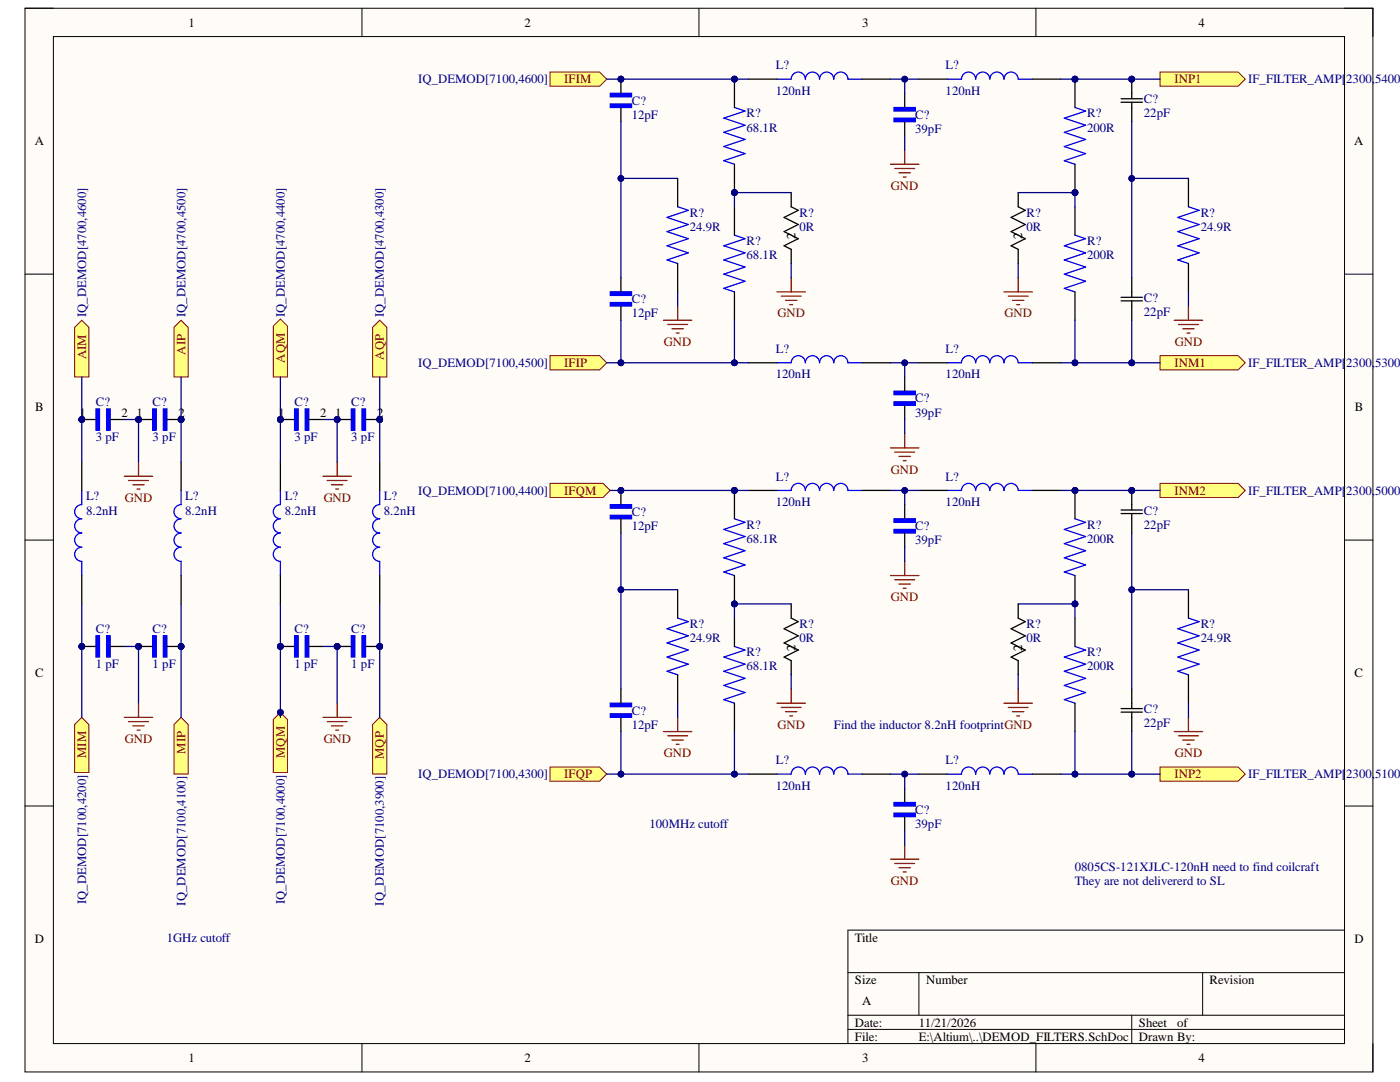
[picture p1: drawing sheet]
<svg xmlns="http://www.w3.org/2000/svg" width="279mm" height="216mm" viewBox="0 0 279 216" stroke-linecap="round" stroke-linejoin="round" font-family="sans-serif">
<defs><g id="words">
<g font-size="2.5">
<text x="37.6" y="5.3">1</text>
<text x="104.7" y="5.3">2</text>
<text x="172.1" y="5.3">3</text>
<text x="239.2" y="5.3">4</text>
<text x="6.9" y="29">A</text>
<text x="270.2" y="29">A</text>
<text x="158.8" y="47.8" transform="rotate(-90 158.8 47.8)">2</text>
<text x="204" y="47.8" transform="rotate(-90 204 47.8)">2</text>
<text x="7" y="82.1">B</text>
<text x="15.9" y="83.2">1</text>
<text x="24.3" y="83.2">2</text>
<text x="27.2" y="83.2">1</text>
<text x="35.6" y="83.2">2</text>
<text x="55.6" y="83.2">1</text>
<text x="63.9" y="83.2">2</text>
<text x="66.9" y="83.2">1</text>
<text x="75.3" y="83.2">2</text>
<text x="270.4" y="82.1">B</text>
<text x="158.8" y="129.8" transform="rotate(-90 158.8 129.8)">2</text>
<text x="204" y="129.8" transform="rotate(-90 204 129.8)">2</text>
<text x="7" y="135.1">C</text>
<text x="270.3" y="135.1">C</text>
<text x="6.9" y="188.2">D</text>
<text x="170.6" y="187.9">Title</text>
<text x="270.3" y="188.2">D</text>
<text x="170.6" y="196.3">Size</text>
<text x="184.8" y="196.3">Number</text>
<text x="241.4" y="196.3">Revision</text>
<text x="172.1" y="200.6">A</text>
<text x="170.6" y="204.9">Date:</text>
<text x="170.6" y="207.6">File:</text>
<text x="183.4" y="204.9">11/21/2026</text>
<text x="183.4" y="207.6">E:\Altium\..\DEMOD_FILTERS.SchDoc</text>
<text x="227.3" y="204.9">Sheet</text>
<text x="227.3" y="207.6">Drawn By:</text>
<text x="234.9" y="204.9">of</text>
<text x="37.6" y="212">1</text>
<text x="104.7" y="212">2</text>
<text x="172.1" y="212">3</text>
<text x="239.2" y="212">4</text>
</g>
<g font-size="2.5" fill="#000080">
<text x="83.5" y="16.7">IQ_DEMOD[7100,4600]</text>
<text x="154.8" y="13.8">L?</text>
<text x="188.7" y="13.8">L?</text>
<text x="249.1" y="16.7">IF_FILTER_AMP[2300,</text>
<text x="274.4" y="16.7">5400]</text>
<text x="126.1" y="20.9">C?</text>
<text x="126.1" y="23.8">12pF</text>
<text x="149" y="23.4">R?</text>
<text x="154.8" y="18.9">120nH</text>
<text x="182.6" y="23.8">C?</text>
<text x="188.7" y="18.9">120nH</text>
<text x="217" y="23.4">R?</text>
<text x="228.3" y="20.6">C?</text>
<text x="228.3" y="23.4">22pF</text>
<text x="149" y="26.3">68.1R</text>
<text x="182.6" y="26.5">39pF</text>
<text x="217" y="26.3">200R</text>
<text x="137.7" y="43.3">R?</text>
<text x="137.7" y="46.1">24.9R</text>
<text x="159.6" y="43.3">R?</text>
<text x="159.6" y="46.1">0R</text>
<text x="204.9" y="43.3">R?</text>
<text x="204.9" y="46.1">0R</text>
<text x="239.6" y="43.3">R?</text>
<text x="239.6" y="46.1">24.9R</text>
<text x="149" y="48.9">R?</text>
<text x="149" y="51.7">68.1R</text>
<text x="217" y="48.9">R?</text>
<text x="217" y="51.7">200R</text>
<text x="17.2" y="63.3" transform="rotate(-90 17.2 63.3)">IQ_DEMOD[4700,4600]</text>
<text x="37" y="63.3" transform="rotate(-90 37 63.3)">IQ_DEMOD[4700,4500]</text>
<text x="56.8" y="63.3" transform="rotate(-90 56.8 63.3)">IQ_DEMOD[4700,4400]</text>
<text x="76.6" y="63.3" transform="rotate(-90 76.6 63.3)">IQ_DEMOD[4700,4300]</text>
<text x="126.1" y="60.5">C?</text>
<text x="126.1" y="63.3">12pF</text>
<text x="228.3" y="60.3">C?</text>
<text x="228.3" y="63.1">22pF</text>
<text x="154.8" y="70.4">L?</text>
<text x="188.7" y="70.4">L?</text>
<text x="83.5" y="73.3">IQ_DEMOD[7100,4500]</text>
<text x="154.8" y="75.5">120nH</text>
<text x="188.7" y="75.5">120nH</text>
<text x="249.1" y="73.3">IF_FILTER_AMP[2300,</text>
<text x="274.4" y="73.3">5300]</text>
<text x="19.1" y="81.1">C?</text>
<text x="30.4" y="81.1">C?</text>
<text x="58.8" y="81.1">C?</text>
<text x="70.1" y="81.1">C?</text>
<text x="182.6" y="80.3">C?</text>
<text x="182.6" y="83.2">39pF</text>
<text x="19.1" y="88.1">3 pF</text>
<text x="30.4" y="88.1">3 pF</text>
<text x="58.8" y="88.1">3 pF</text>
<text x="70.1" y="88.1">3 pF</text>
<text x="154.8" y="95.9">L?</text>
<text x="188.7" y="95.9">L?</text>
<text x="17.2" y="99.8">L?</text>
<text x="36.9" y="99.8">L?</text>
<text x="56.8" y="99.8">L?</text>
<text x="76.6" y="99.8">L?</text>
<text x="83.5" y="98.7">IQ_DEMOD[7100,4400]</text>
<text x="154.8" y="101">120nH</text>
<text x="188.7" y="101">120nH</text>
<text x="249.1" y="98.7">IF_FILTER_AMP[2300,</text>
<text x="274.4" y="98.7">5000]</text>
<text x="17.2" y="102.7">8.2nH</text>
<text x="36.9" y="102.7">8.2nH</text>
<text x="56.8" y="102.7">8.2nH</text>
<text x="76.6" y="102.7">8.2nH</text>
<text x="126.1" y="102.9">C?</text>
<text x="126.1" y="105.8">12pF</text>
<text x="149" y="105.5">R?</text>
<text x="182.6" y="105.8">C?</text>
<text x="217" y="105.5">R?</text>
<text x="228.3" y="102.7">C?</text>
<text x="228.3" y="105.5">22pF</text>
<text x="149" y="108.3">68.1R</text>
<text x="182.6" y="108.6">39pF</text>
<text x="217" y="108.3">200R</text>
<text x="137.7" y="125.3">R?</text>
<text x="159.6" y="125.3">R?</text>
<text x="204.9" y="125.3">R?</text>
<text x="239.6" y="125.3">R?</text>
<text x="19.1" y="126.3">C?</text>
<text x="30.4" y="126.3">C?</text>
<text x="58.8" y="126.3">C?</text>
<text x="70.1" y="126.3">C?</text>
<text x="137.7" y="128.1">24.9R</text>
<text x="149" y="131">R?</text>
<text x="159.6" y="128.1">0R</text>
<text x="204.9" y="128.1">0R</text>
<text x="217" y="131">R?</text>
<text x="239.6" y="128.1">24.9R</text>
<text x="19.1" y="133.4">1 pF</text>
<text x="30.4" y="133.4">1 pF</text>
<text x="58.8" y="133.4">1 pF</text>
<text x="70.1" y="133.4">1 pF</text>
<text x="149" y="133.8">68.1R</text>
<text x="217" y="133.8">200R</text>
<text x="126.1" y="142.6">C?</text>
<text x="228.3" y="142.3">C?</text>
<text x="126.1" y="145.4">12pF</text>
<text x="166.4" y="145.4">Find the inductor 8.2nH footprintGND</text>
<text x="228.3" y="145.1">22pF</text>
<text x="83.5" y="155.3">IQ_DEMOD[7100,4300]</text>
<text x="154.8" y="152.5">L?</text>
<text x="188.7" y="152.5">L?</text>
<text x="249.1" y="155.3">IF_FILTER_AMP[2300,</text>
<text x="274.4" y="155.3">5100]</text>
<text x="154.8" y="157.6">120nH</text>
<text x="188.7" y="157.6">120nH</text>
<text x="129.6" y="165.2">100MHz cutoff</text>
<text x="182.6" y="162.4">C?</text>
<text x="182.6" y="165.2">39pF</text>
<text x="214.5" y="173.8">0805CS-121XJLC-120nH need to find coilcraft</text>
<text x="214.5" y="176.5">They are not delivererd to SL</text>
<text x="17.2" y="180.4" transform="rotate(-90 17.2 180.4)">IQ_DEMOD[7100,4200]</text>
<text x="37" y="180.7" transform="rotate(-90 37 180.7)">IQ_DEMOD[7100,4100]</text>
<text x="56.8" y="180.4" transform="rotate(-90 56.8 180.4)">IQ_DEMOD[7100,4000]</text>
<text x="76.6" y="180.7" transform="rotate(-90 76.6 180.7)">IQ_DEMOD[7100,3900]</text>
<text x="33.3" y="187.9">1GHz cutoff</text>
</g>
<g font-size="2.5" fill="#800000">
<text x="112.6" y="16.7">IFIM</text>
<text x="234.4" y="16.7">INP1</text>
<text x="177.8" y="37.9">GND</text>
<text x="155.2" y="63.3">GND</text>
<text x="200.5" y="63.3">GND</text>
<text x="17.2" y="71.7" transform="rotate(-90 17.2 71.7)">AIM</text>
<text x="37" y="70.7" transform="rotate(-90 37 70.7)">AIP</text>
<text x="76.6" y="71.8" transform="rotate(-90 76.6 71.8)">AQP</text>
<text x="132.5" y="69">GND</text>
<text x="234.5" y="69">GND</text>
<text x="56.8" y="72.3" transform="rotate(-90 56.8 72.3)">AQM</text>
<text x="112.6" y="73.3">IFIP</text>
<text x="234.4" y="73.3">INM1</text>
<text x="177.8" y="94.5">GND</text>
<text x="24.9" y="100.2">GND</text>
<text x="64.6" y="100.2">GND</text>
<text x="112.6" y="98.7">IFQM</text>
<text x="234.4" y="98.7">INM2</text>
<text x="177.8" y="119.9">GND</text>
<text x="24.9" y="148.2">GND</text>
<text x="64.6" y="148.2">GND</text>
<text x="155.2" y="145.4">GND</text>
<text x="17.2" y="151.3" transform="rotate(-90 17.2 151.3)">MIM</text>
<text x="37" y="150.4" transform="rotate(-90 37 150.4)">MIP</text>
<text x="56.8" y="151.3" transform="rotate(-90 56.8 151.3)">MQM</text>
<text x="76.6" y="151.4" transform="rotate(-90 76.6 151.4)">MQP</text>
<text x="112.6" y="155.3">IFQP</text>
<text x="132.5" y="151.1">GND</text>
<text x="234.4" y="155.3">INP2</text>
<text x="234.5" y="151.1">GND</text>
<text x="177.8" y="176.5">GND</text>
</g>
</g></defs>
<path d="M5 1.6h269v212.3h-269z" fill-rule="evenodd" fill="#fffcf8"/>
<path d="M5 1.6h269v212.3h-269z" fill="none" stroke="#000" stroke-width=".2"/>
<path d="M10.7 7.3h257.6v200.9h-257.6z" fill-rule="evenodd" fill="#fffcf8"/>
<g fill="none" stroke="#000" stroke-width=".2">
<path d="M5 1.6h5.7M10.7 7.3h257.6v200.9h-257.6zM72.2 1.6v5.7M139.5 1.6v5.7M206.7 1.6v5.7M268.3 1.6h5.7v5.7M5 54.7h5.7M268.3 54.7h5.7M5 107.8h5.7M268.3 107.8h5.7M5 160.8h5.7M268.3 160.8h5.7"/>
<path d="M169.2 194.1h99.1M183.4 194.1v8.5M240 194.1v8.5M268.3 185.6h-99.1v22.6M72.2 208.2v5.7M139.5 208.2v5.7M169.2 202.6h99.1M169.2 205.4h99.1M206.7 208.2v5.7M225.9 202.6v5.6M274 208.2v5.7"/>
</g>
<path d="M16.3 97.9v2.8a1.42 1.42 0 0 0-1.4 1.4 1.42 1.42 0 0 0 1.4 1.4 1.42 1.42 0 0 0-1.4 1.4 1.42 1.42 0 0 0 1.4 1.5 1.42 1.42 0 0 0-1.4 1.4 1.42 1.42 0 0 0 1.4 1.4 1.42 1.42 0 0 0-1.4 1.4 1.42 1.42 0 0 0 1.4 1.4v2.8M36.1 97.9v2.8a1.42 1.42 0 0 0-1.4 1.4 1.42 1.42 0 0 0 1.4 1.4 1.42 1.42 0 0 0-1.4 1.4 1.42 1.42 0 0 0 1.4 1.5 1.42 1.42 0 0 0-1.4 1.4 1.42 1.42 0 0 0 1.4 1.4 1.42 1.42 0 0 0-1.4 1.4 1.42 1.42 0 0 0 1.4 1.4v2.8" fill="none" stroke="#00f" stroke-width=".25"/>
<path d="M16.3 92.2v5.7M36.1 92.2v5.7M16.3 114.8v5.7M36.1 114.8v5.7" fill="none" stroke="#000" stroke-width=".25"/>
<circle cx="16.3" cy="83.7" r=".57" fill="#000080"/>
<circle cx="16.3" cy="83.7" r=".57" fill="none" stroke="#000080" stroke-width=".2"/>
<path d="M19.2 81.6h.7v4.2h-.7z" fill-rule="evenodd" fill="#00f"/>
<path d="M19.2 81.6h.7v4.2h-.7z" fill="none" stroke="#00f" stroke-width=".25"/>
<path d="M21.3 81.6h.7v4.2h-.7z" fill-rule="evenodd" fill="#00f"/>
<path d="M21.3 81.6h.7v4.2h-.7z" fill="none" stroke="#00f" stroke-width=".25"/>
<path d="M16.3 83.7h2.9" fill="none" stroke="#000" stroke-width=".25"/>
<circle cx="16.3" cy="83.7" r=".57" fill="#000080"/>
<circle cx="16.3" cy="83.7" r=".57" fill="none" stroke="#000080" stroke-width=".2"/>
<path d="M22 83.7h2.8" fill="none" stroke="#000" stroke-width=".25"/>
<circle cx="27.6" cy="83.7" r=".57" fill="#000080"/>
<circle cx="27.6" cy="83.7" r=".57" fill="none" stroke="#000080" stroke-width=".2"/>
<circle cx="36.1" cy="83.7" r=".57" fill="#000080"/>
<circle cx="36.1" cy="83.7" r=".57" fill="none" stroke="#000080" stroke-width=".2"/>
<path d="M30.5 81.6h.7v4.2h-.7z" fill-rule="evenodd" fill="#00f"/>
<path d="M30.5 81.6h.7v4.2h-.7z" fill="none" stroke="#00f" stroke-width=".25"/>
<path d="M32.6 81.6h.7v4.2h-.7z" fill-rule="evenodd" fill="#00f"/>
<path d="M32.6 81.6h.7v4.2h-.7z" fill="none" stroke="#00f" stroke-width=".25"/>
<path d="M27.6 83.7h2.9" fill="none" stroke="#000" stroke-width=".25"/>
<circle cx="27.6" cy="83.7" r=".57" fill="#000080"/>
<circle cx="27.6" cy="83.7" r=".57" fill="none" stroke="#000080" stroke-width=".2"/>
<path d="M33.3 83.7h2.8" fill="none" stroke="#000" stroke-width=".25"/>
<circle cx="36.1" cy="83.7" r=".57" fill="#000080"/>
<circle cx="36.1" cy="83.7" r=".57" fill="none" stroke="#000080" stroke-width=".2"/>
<circle cx="16.3" cy="129" r=".57" fill="#000080"/>
<circle cx="16.3" cy="129" r=".57" fill="none" stroke="#000080" stroke-width=".2"/>
<path d="M19.2 126.9h.7v4.2h-.7z" fill-rule="evenodd" fill="#00f"/>
<path d="M19.2 126.9h.7v4.2h-.7z" fill="none" stroke="#00f" stroke-width=".25"/>
<path d="M21.3 126.9h.7v4.2h-.7z" fill-rule="evenodd" fill="#00f"/>
<path d="M21.3 126.9h.7v4.2h-.7z" fill="none" stroke="#00f" stroke-width=".25"/>
<path d="M16.3 129h2.9" fill="none" stroke="#000" stroke-width=".25"/>
<circle cx="16.3" cy="129" r=".57" fill="#000080"/>
<circle cx="16.3" cy="129" r=".57" fill="none" stroke="#000080" stroke-width=".2"/>
<path d="M22 129h2.8" fill="none" stroke="#000" stroke-width=".25"/>
<circle cx="27.6" cy="129" r=".57" fill="#000080"/>
<circle cx="27.6" cy="129" r=".57" fill="none" stroke="#000080" stroke-width=".2"/>
<circle cx="36.1" cy="129" r=".57" fill="#000080"/>
<circle cx="36.1" cy="129" r=".57" fill="none" stroke="#000080" stroke-width=".2"/>
<path d="M30.5 126.9h.7v4.2h-.7z" fill-rule="evenodd" fill="#00f"/>
<path d="M30.5 126.9h.7v4.2h-.7z" fill="none" stroke="#00f" stroke-width=".25"/>
<path d="M32.6 126.9h.7v4.2h-.7z" fill-rule="evenodd" fill="#00f"/>
<path d="M32.6 126.9h.7v4.2h-.7z" fill="none" stroke="#00f" stroke-width=".25"/>
<path d="M27.6 129h2.9" fill="none" stroke="#000" stroke-width=".25"/>
<circle cx="27.6" cy="129" r=".57" fill="#000080"/>
<circle cx="27.6" cy="129" r=".57" fill="none" stroke="#000080" stroke-width=".2"/>
<path d="M33.3 129h2.8" fill="none" stroke="#000" stroke-width=".25"/>
<circle cx="36.1" cy="129" r=".57" fill="#000080"/>
<circle cx="36.1" cy="129" r=".57" fill="none" stroke="#000080" stroke-width=".2"/>
<path d="M34.7 144.6l1.4-1.5 1.5 1.5v9.9h-2.9z" fill-rule="evenodd" fill="#ffff80"/>
<path d="M34.7 144.6l1.4-1.5 1.5 1.5v9.9h-2.9z" fill="none" stroke="#800000" stroke-width=".2"/>
<path d="M14.9 144.6l1.4-1.5 1.4 1.5v9.5h-2.8z" fill-rule="evenodd" fill="#ffff80"/>
<path d="M14.9 144.6l1.4-1.5 1.4 1.5v9.5h-2.8z" fill="none" stroke="#800000" stroke-width=".2"/>
<path d="M24.8 95h5.7M25.7 95.9h3.9M26.5 96.7h2.3M27.4 97.6h.5M27.6 92.2v2.8M24.8 143.1h5.7M25.7 144h3.9M26.5 144.8h2.3M27.4 145.7h.5M27.6 140.3v2.8" fill="none" stroke="#800000" stroke-width=".25"/>
<path d="M34.7 65.3l1.4-1.4 1.5 1.4v9.9h-2.9z" fill-rule="evenodd" fill="#ffff80"/>
<path d="M34.7 65.3l1.4-1.4 1.5 1.4v9.9h-2.9z" fill="none" stroke="#800000" stroke-width=".2"/>
<path d="M14.9 65.3l1.4-1.4 1.4 1.4v9.9h-2.8z" fill-rule="evenodd" fill="#ffff80"/>
<path d="M14.9 65.3l1.4-1.4 1.4 1.4v9.9h-2.8z" fill="none" stroke="#800000" stroke-width=".2"/>
<path d="M56 97.9v2.8a1.42 1.42 0 0 0-1.5 1.4 1.42 1.42 0 0 0 1.5 1.4 1.42 1.42 0 0 0-1.5 1.4 1.42 1.42 0 0 0 1.5 1.5 1.42 1.42 0 0 0-1.5 1.4 1.42 1.42 0 0 0 1.5 1.4 1.42 1.42 0 0 0-1.5 1.4 1.42 1.42 0 0 0 1.5 1.4v2.8M75.8 97.9v2.8a1.42 1.42 0 0 0-1.4 1.4 1.42 1.42 0 0 0 1.4 1.4 1.42 1.42 0 0 0-1.4 1.4 1.42 1.42 0 0 0 1.4 1.5 1.42 1.42 0 0 0-1.4 1.4 1.42 1.42 0 0 0 1.4 1.4 1.42 1.42 0 0 0-1.4 1.4 1.42 1.42 0 0 0 1.4 1.4v2.8" fill="none" stroke="#00f" stroke-width=".25"/>
<path d="M56 92.2v5.7M75.8 92.2v5.7M56 114.8v5.7M75.8 114.8v5.7" fill="none" stroke="#000" stroke-width=".25"/>
<circle cx="56" cy="83.7" r=".57" fill="#000080"/>
<circle cx="56" cy="83.7" r=".57" fill="none" stroke="#000080" stroke-width=".2"/>
<path d="M58.8 81.6h.7v4.2h-.7z" fill-rule="evenodd" fill="#00f"/>
<path d="M58.8 81.6h.7v4.2h-.7z" fill="none" stroke="#00f" stroke-width=".25"/>
<path d="M60.9 81.6h.7v4.2h-.7z" fill-rule="evenodd" fill="#00f"/>
<path d="M60.9 81.6h.7v4.2h-.7z" fill="none" stroke="#00f" stroke-width=".25"/>
<path d="M56 83.7h2.8" fill="none" stroke="#000" stroke-width=".25"/>
<circle cx="56" cy="83.7" r=".57" fill="#000080"/>
<circle cx="56" cy="83.7" r=".57" fill="none" stroke="#000080" stroke-width=".2"/>
<path d="M61.6 83.7h2.9" fill="none" stroke="#000" stroke-width=".25"/>
<circle cx="67.3" cy="83.7" r=".57" fill="#000080"/>
<circle cx="67.3" cy="83.7" r=".57" fill="none" stroke="#000080" stroke-width=".2"/>
<circle cx="75.8" cy="83.7" r=".57" fill="#000080"/>
<circle cx="75.8" cy="83.7" r=".57" fill="none" stroke="#000080" stroke-width=".2"/>
<path d="M70.1 81.6h.7v4.2h-.7z" fill-rule="evenodd" fill="#00f"/>
<path d="M70.1 81.6h.7v4.2h-.7z" fill="none" stroke="#00f" stroke-width=".25"/>
<path d="M72.2 81.6h.7v4.2h-.7z" fill-rule="evenodd" fill="#00f"/>
<path d="M72.2 81.6h.7v4.2h-.7z" fill="none" stroke="#00f" stroke-width=".25"/>
<path d="M67.3 83.7h2.8" fill="none" stroke="#000" stroke-width=".25"/>
<circle cx="67.3" cy="83.7" r=".57" fill="#000080"/>
<circle cx="67.3" cy="83.7" r=".57" fill="none" stroke="#000080" stroke-width=".2"/>
<path d="M72.9 83.7h2.9" fill="none" stroke="#000" stroke-width=".25"/>
<circle cx="75.8" cy="83.7" r=".57" fill="#000080"/>
<circle cx="75.8" cy="83.7" r=".57" fill="none" stroke="#000080" stroke-width=".2"/>
<circle cx="56" cy="129" r=".57" fill="#000080"/>
<circle cx="56" cy="129" r=".57" fill="none" stroke="#000080" stroke-width=".2"/>
<path d="M58.8 126.9h.7v4.2h-.7z" fill-rule="evenodd" fill="#00f"/>
<path d="M58.8 126.9h.7v4.2h-.7z" fill="none" stroke="#00f" stroke-width=".25"/>
<path d="M60.9 126.9h.7v4.2h-.7z" fill-rule="evenodd" fill="#00f"/>
<path d="M60.9 126.9h.7v4.2h-.7z" fill="none" stroke="#00f" stroke-width=".25"/>
<path d="M56 129h2.8" fill="none" stroke="#000" stroke-width=".25"/>
<circle cx="56" cy="129" r=".57" fill="#000080"/>
<circle cx="56" cy="129" r=".57" fill="none" stroke="#000080" stroke-width=".2"/>
<path d="M61.6 129h2.9" fill="none" stroke="#000" stroke-width=".25"/>
<circle cx="67.3" cy="129" r=".57" fill="#000080"/>
<circle cx="67.3" cy="129" r=".57" fill="none" stroke="#000080" stroke-width=".2"/>
<circle cx="75.8" cy="129" r=".57" fill="#000080"/>
<circle cx="75.8" cy="129" r=".57" fill="none" stroke="#000080" stroke-width=".2"/>
<path d="M70.1 126.9h.7v4.2h-.7z" fill-rule="evenodd" fill="#00f"/>
<path d="M70.1 126.9h.7v4.2h-.7z" fill="none" stroke="#00f" stroke-width=".25"/>
<path d="M72.2 126.9h.7v4.2h-.7z" fill-rule="evenodd" fill="#00f"/>
<path d="M72.2 126.9h.7v4.2h-.7z" fill="none" stroke="#00f" stroke-width=".25"/>
<path d="M67.3 129h2.8" fill="none" stroke="#000" stroke-width=".25"/>
<circle cx="67.3" cy="129" r=".57" fill="#000080"/>
<circle cx="67.3" cy="129" r=".57" fill="none" stroke="#000080" stroke-width=".2"/>
<path d="M72.9 129h2.9" fill="none" stroke="#000" stroke-width=".25"/>
<circle cx="75.8" cy="129" r=".57" fill="#000080"/>
<circle cx="75.8" cy="129" r=".57" fill="none" stroke="#000080" stroke-width=".2"/>
<path d="M74.4 144.6l1.4-1.5 1.4 1.5v9.9h-2.8z" fill-rule="evenodd" fill="#ffff80"/>
<path d="M74.4 144.6l1.4-1.5 1.4 1.5v9.9h-2.8z" fill="none" stroke="#800000" stroke-width=".2"/>
<path d="M54.5 143.6l1.5-1.5 1.4 1.5v10.5h-2.9z" fill-rule="evenodd" fill="#ffff80"/>
<path d="M54.5 143.6l1.5-1.5 1.4 1.5v10.5h-2.9z" fill="none" stroke="#800000" stroke-width=".2"/>
<circle cx="56" cy="142.1" r=".57" fill="#000080"/>
<circle cx="56" cy="142.1" r=".57" fill="none" stroke="#000080" stroke-width=".2"/>
<path d="M64.5 95h5.6M65.3 95.9h4M66.2 96.7h2.2M67 97.6h.6M67.3 92.2v2.8M64.5 143.1h5.6M65.3 144h4M66.2 144.8h2.2M67 145.7h.6M67.3 140.3v2.8" fill="none" stroke="#800000" stroke-width=".25"/>
<path d="M74.4 65.3l1.4-1.4 1.4 1.4v9.9h-2.8z" fill-rule="evenodd" fill="#ffff80"/>
<path d="M74.4 65.3l1.4-1.4 1.4 1.4v9.9h-2.8z" fill="none" stroke="#800000" stroke-width=".2"/>
<path d="M54.5 65.1l1.5-1.5 1.4 1.5v10.1h-2.9z" fill-rule="evenodd" fill="#ffff80"/>
<path d="M54.5 65.1l1.5-1.5 1.4 1.5v10.1h-2.9z" fill="none" stroke="#800000" stroke-width=".2"/>
<path d="M109.8 14.4h9.9l1.4 1.4-1.4 1.4h-9.9z" fill-rule="evenodd" fill="#ffff80"/>
<path d="M109.8 14.4h9.9l1.4 1.4-1.4 1.4h-9.9z" fill="none" stroke="#800000" stroke-width=".2"/>
<path d="M109.8 71h9.9l1.4 1.4-1.4 1.4h-9.9z" fill-rule="evenodd" fill="#ffff80"/>
<path d="M109.8 71h9.9l1.4 1.4-1.4 1.4h-9.9z" fill="none" stroke="#800000" stroke-width=".2"/>
<path d="M109.8 96.4h10.5l1.5 1.5-1.5 1.4h-10.5z" fill-rule="evenodd" fill="#ffff80"/>
<path d="M109.8 96.4h10.5l1.5 1.5-1.5 1.4h-10.5z" fill="none" stroke="#800000" stroke-width=".2"/>
<path d="M109.8 153h9.9l1.4 1.5-1.4 1.4h-9.9z" fill-rule="evenodd" fill="#ffff80"/>
<path d="M109.8 153h9.9l1.4 1.5-1.4 1.4h-9.9z" fill="none" stroke="#800000" stroke-width=".2"/>
<circle cx="123.9" cy="15.8" r=".57" fill="#000080"/>
<circle cx="123.9" cy="15.8" r=".57" fill="none" stroke="#000080" stroke-width=".2"/>
<path d="M121.8 20.7h4.2v.7h-4.2z" fill-rule="evenodd" fill="#00f"/>
<path d="M121.8 20.7h4.2v.7h-4.2z" fill="none" stroke="#00f" stroke-width=".25"/>
<path d="M121.8 18.6h4.2v.7h-4.2z" fill-rule="evenodd" fill="#00f"/>
<path d="M121.8 18.6h4.2v.7h-4.2z" fill="none" stroke="#00f" stroke-width=".25"/>
<path d="M123.9 15.8v2.8M123.9 21.4v2.9" fill="none" stroke="#000" stroke-width=".25"/>
<circle cx="123.9" cy="15.8" r=".57" fill="#000080"/>
<circle cx="123.9" cy="15.8" r=".57" fill="none" stroke="#000080" stroke-width=".2"/>
<path d="M121.8 60.4h4.2v.7h-4.2z" fill-rule="evenodd" fill="#00f"/>
<path d="M121.8 60.4h4.2v.7h-4.2z" fill="none" stroke="#00f" stroke-width=".25"/>
<path d="M121.8 58.2h4.2v.7h-4.2z" fill-rule="evenodd" fill="#00f"/>
<path d="M121.8 58.2h4.2v.7h-4.2zM135.2 41.3l2.2 .7-4.3 1.4 4.3 1.4-4.3 1.4 4.3 1.4-4.3 1.4 4.3 1.5-4.3 1.4 2.1 .7" fill="none" stroke="#00f" stroke-width=".25"/>
<path d="M135.2 35.6v5.7M123.9 55.4v2.8M135.2 52.6v5.6M123.9 61.1v2.8" fill="none" stroke="#000" stroke-width=".25"/>
<circle cx="146.6" cy="38.4" r=".57" fill="#000080"/>
<circle cx="146.6" cy="38.4" r=".57" fill="none" stroke="#000080" stroke-width=".2"/>
<circle cx="146.6" cy="15.8" r=".57" fill="#000080"/>
<circle cx="146.6" cy="15.8" r=".57" fill="none" stroke="#000080" stroke-width=".2"/>
<path d="M146.6 21.4l2.1 .8-4.3 1.4 4.3 1.4-4.3 1.4 4.3 1.4-4.3 1.4 4.3 1.4-4.3 1.5 2.2 .7" fill="none" stroke="#00f" stroke-width=".25"/>
<path d="M146.6 32.8v5.6" fill="none" stroke="#000" stroke-width=".25"/>
<circle cx="146.6" cy="38.4" r=".57" fill="#000080"/>
<circle cx="146.6" cy="38.4" r=".57" fill="none" stroke="#000080" stroke-width=".2"/>
<path d="M146.6 15.8v5.6" fill="none" stroke="#000" stroke-width=".25"/>
<circle cx="146.6" cy="15.8" r=".57" fill="#000080"/>
<circle cx="146.6" cy="15.8" r=".57" fill="none" stroke="#000080" stroke-width=".2"/>
<path d="M155.1 15.8h2.8a1.42 1.42 0 0 1 1.4-1.4 1.42 1.42 0 0 1 1.4 1.4 1.42 1.42 0 0 1 1.4-1.4 1.42 1.42 0 0 1 1.5 1.4 1.41 1.41 0 0 1 1.4-1.4 1.41 1.41 0 0 1 1.4 1.4 1.42 1.42 0 0 1 1.4-1.4 1.42 1.42 0 0 1 1.4 1.4h2.9M189 15.8h2.9a1.42 1.42 0 0 1 1.4-1.4 1.42 1.42 0 0 1 1.4 1.4 1.41 1.41 0 0 1 1.4-1.4 1.41 1.41 0 0 1 1.4 1.4 1.42 1.42 0 0 1 1.5-1.4 1.42 1.42 0 0 1 1.4 1.4 1.42 1.42 0 0 1 1.4-1.4 1.42 1.42 0 0 1 1.4 1.4h2.8M146.6 46.9l2.1 .7-4.3 1.4 4.3 1.5-4.3 1.4 4.3 1.4-4.3 1.4 4.3 1.4-4.3 1.4 2.2 .7M155.1 72.4h2.8a1.42 1.42 0 0 1 1.4-1.4 1.42 1.42 0 0 1 1.4 1.4 1.42 1.42 0 0 1 1.4-1.4 1.42 1.42 0 0 1 1.5 1.4 1.41 1.41 0 0 1 1.4-1.4 1.41 1.41 0 0 1 1.4 1.4 1.42 1.42 0 0 1 1.4-1.4 1.42 1.42 0 0 1 1.4 1.4h2.9M189 72.4h2.9a1.42 1.42 0 0 1 1.4-1.4 1.42 1.42 0 0 1 1.4 1.4 1.41 1.41 0 0 1 1.4-1.4 1.41 1.41 0 0 1 1.4 1.4 1.42 1.42 0 0 1 1.5-1.4 1.42 1.42 0 0 1 1.4 1.4 1.42 1.42 0 0 1 1.4-1.4 1.42 1.42 0 0 1 1.4 1.4h2.8" fill="none" stroke="#00f" stroke-width=".25"/>
<path d="M149.4 15.8h5.7M172.1 15.8h5.6M183.4 15.8h5.6M206 15.8h5.7M146.6 41.3v5.6M146.6 58.2v5.7M149.4 72.4h5.7M172.1 72.4h5.6M183.4 72.4h5.6M206 72.4h5.7" fill="none" stroke="#000" stroke-width=".25"/>
<circle cx="214.5" cy="38.4" r=".57" fill="#000080"/>
<circle cx="214.5" cy="38.4" r=".57" fill="none" stroke="#000080" stroke-width=".2"/>
<circle cx="214.5" cy="15.8" r=".57" fill="#000080"/>
<circle cx="214.5" cy="15.8" r=".57" fill="none" stroke="#000080" stroke-width=".2"/>
<path d="M214.5 21.5l2.2 .7-4.3 1.4 4.3 1.4-4.3 1.4 4.3 1.4-4.3 1.4 4.3 1.5-4.3 1.4 2.1 .7" fill="none" stroke="#00f" stroke-width=".25"/>
<path d="M214.5 32.8v5.6" fill="none" stroke="#000" stroke-width=".25"/>
<circle cx="214.5" cy="38.4" r=".57" fill="#000080"/>
<circle cx="214.5" cy="38.4" r=".57" fill="none" stroke="#000080" stroke-width=".2"/>
<path d="M214.5 15.8v5.7" fill="none" stroke="#000" stroke-width=".25"/>
<circle cx="214.5" cy="15.8" r=".57" fill="#000080"/>
<circle cx="214.5" cy="15.8" r=".57" fill="none" stroke="#000080" stroke-width=".2"/>
<path d="M214.5 46.9l2.2 .7-4.3 1.4 4.3 1.5-4.3 1.4 4.3 1.4-4.3 1.4 4.3 1.4-4.3 1.4 2.1 .7" fill="none" stroke="#00f" stroke-width=".25"/>
<path d="M214.5 41.3v5.6M214.5 58.2v5.7" fill="none" stroke="#000" stroke-width=".25"/>
<path d="M178.4 23.6h4.3v.7h-4.3z" fill-rule="evenodd" fill="#00f"/>
<path d="M178.4 23.6h4.3v.7h-4.3z" fill="none" stroke="#00f" stroke-width=".25"/>
<path d="M178.4 21.5h4.3v.7h-4.3z" fill-rule="evenodd" fill="#00f"/>
<path d="M178.4 21.5h4.3v.7h-4.3z" fill="none" stroke="#00f" stroke-width=".25"/>
<path d="M180.6 18.6v2.9M180.6 24.3v2.8" fill="none" stroke="#000" stroke-width=".25"/>
<path d="M178.4 80.2h4.3v.7h-4.3z" fill-rule="evenodd" fill="#00f"/>
<path d="M178.4 80.2h4.3v.7h-4.3z" fill="none" stroke="#00f" stroke-width=".25"/>
<path d="M178.4 78.1h4.3v.7h-4.3z" fill-rule="evenodd" fill="#00f"/>
<path d="M178.4 78.1h4.3v.7h-4.3z" fill="none" stroke="#00f" stroke-width=".25"/>
<path d="M180.6 75.2v2.9M180.6 80.9v2.8" fill="none" stroke="#000" stroke-width=".25"/>
<circle cx="225.9" cy="15.8" r=".57" fill="#000080"/>
<circle cx="225.9" cy="15.8" r=".57" fill="none" stroke="#000080" stroke-width=".2"/>
<path d="M225.9 15.8v2.8" fill="none" stroke="#000" stroke-width=".25"/>
<circle cx="225.9" cy="15.8" r=".57" fill="#000080"/>
<circle cx="225.9" cy="15.8" r=".57" fill="none" stroke="#000080" stroke-width=".2"/>
<path d="M223.7 19.7h4.3M225.9 18.6v1.1M157.9 38.4v2.9l1.4 .7-2.8 1.4 2.8 1.4-2.8 1.4 2.8 1.4-2.8 1.4 1.4 .8v2.8M203.2 38.4v2.9l1.4 .7-2.8 1.4 2.8 1.4-2.8 1.4 2.8 1.4-2.8 1.4 1.4 .8v2.8M223.7 20.4h4.3M225.9 20.4v3.9M237.2 35.6v5.7M223.7 59.3h4.3M225.9 55.4v3.9M237.2 52.6v5.6M223.7 60h4.3M225.9 60v3.9" fill="none" stroke="#000" stroke-width=".25"/>
<path d="M237.2 41.3l2.1 .7-4.2 1.4 4.2 1.4-4.2 1.4 4.2 1.4-4.2 1.4 4.2 1.5-4.2 1.4 2.1 .7" fill="none" stroke="#00f" stroke-width=".25"/>
<g fill="none" stroke="#800000" stroke-width=".25">
<path d="M177.7 32.8h5.7M178.6 33.6h3.9M179.4 34.5h2.3M180.3 35.3h.5M180.6 29.9v2.9M155.1 58.2h5.6M155.9 59.1h4M156.8 59.9h2.2M157.9 55.4v2.8M200.4 58.2h5.6M201.2 59.1h4M202.1 59.9h2.2"/>
<path d="M203.2 55.4v2.8M132.4 63.9h5.7M133.3 64.7h3.9M134.1 65.6h2.3M135 66.4h.5M135.2 61.1v2.8M157.6 60.8h.6M202.9 60.8h.6M234.3 63.9h5.7M235.2 64.8h4M236.1 65.6h2.2M236.9 66.5h.6"/>
<path d="M237.2 61.1v2.8M177.7 89.4h5.7M178.6 90.2h3.9M179.4 91.1h2.3M180.3 91.9h.5M180.6 86.5v2.9"/>
</g>
<circle cx="123.9" cy="97.9" r=".57" fill="#000080"/>
<circle cx="123.9" cy="97.9" r=".57" fill="none" stroke="#000080" stroke-width=".2"/>
<path d="M121.8 102.8h4.2v.7h-4.2z" fill-rule="evenodd" fill="#00f"/>
<path d="M121.8 102.8h4.2v.7h-4.2z" fill="none" stroke="#00f" stroke-width=".25"/>
<path d="M121.8 100.7h4.2v.7h-4.2z" fill-rule="evenodd" fill="#00f"/>
<path d="M121.8 100.7h4.2v.7h-4.2z" fill="none" stroke="#00f" stroke-width=".25"/>
<path d="M123.9 97.9v2.8M123.9 103.5v2.9" fill="none" stroke="#000" stroke-width=".25"/>
<circle cx="123.9" cy="97.9" r=".57" fill="#000080"/>
<circle cx="123.9" cy="97.9" r=".57" fill="none" stroke="#000080" stroke-width=".2"/>
<path d="M121.8 142.4h4.2v.7h-4.2z" fill-rule="evenodd" fill="#00f"/>
<path d="M121.8 142.4h4.2v.7h-4.2z" fill="none" stroke="#00f" stroke-width=".25"/>
<path d="M121.8 140.3h4.2v.7h-4.2z" fill-rule="evenodd" fill="#00f"/>
<path d="M135.2 123.3l2.2 .7-4.3 1.5 4.3 1.4-4.3 1.4 4.3 1.4-4.3 1.4 4.3 1.4-4.3 1.4 2.1 .8M121.8 140.3h4.2v.7h-4.2z" fill="none" stroke="#00f" stroke-width=".25"/>
<path d="M135.2 117.7v5.6M123.9 137.5v2.8M135.2 134.7v5.6M123.9 143.1v2.9" fill="none" stroke="#000" stroke-width=".25"/>
<circle cx="146.6" cy="120.5" r=".57" fill="#000080"/>
<circle cx="146.6" cy="120.5" r=".57" fill="none" stroke="#000080" stroke-width=".2"/>
<circle cx="146.6" cy="97.9" r=".57" fill="#000080"/>
<circle cx="146.6" cy="97.9" r=".57" fill="none" stroke="#000080" stroke-width=".2"/>
<path d="M146.6 103.5l2.1 .7-4.3 1.4 4.3 1.5-4.3 1.4 4.3 1.4-4.3 1.4 4.3 1.4-4.3 1.4 2.2 .7" fill="none" stroke="#00f" stroke-width=".25"/>
<path d="M146.6 114.8v5.7" fill="none" stroke="#000" stroke-width=".25"/>
<circle cx="146.6" cy="120.5" r=".57" fill="#000080"/>
<circle cx="146.6" cy="120.5" r=".57" fill="none" stroke="#000080" stroke-width=".2"/>
<path d="M146.6 97.9v5.6" fill="none" stroke="#000" stroke-width=".25"/>
<circle cx="146.6" cy="97.9" r=".57" fill="#000080"/>
<circle cx="146.6" cy="97.9" r=".57" fill="none" stroke="#000080" stroke-width=".2"/>
<path d="M155.1 97.9h2.8a1.42 1.42 0 0 1 1.4-1.5 1.42 1.42 0 0 1 1.4 1.5 1.42 1.42 0 0 1 1.4-1.5 1.42 1.42 0 0 1 1.5 1.5 1.41 1.41 0 0 1 1.4-1.5 1.41 1.41 0 0 1 1.4 1.5 1.42 1.42 0 0 1 1.4-1.5 1.42 1.42 0 0 1 1.4 1.5h2.9M189 97.9h2.9a1.42 1.42 0 0 1 1.4-1.4 1.42 1.42 0 0 1 1.4 1.4 1.41 1.41 0 0 1 1.4-1.4 1.41 1.41 0 0 1 1.4 1.4 1.42 1.42 0 0 1 1.5-1.4 1.42 1.42 0 0 1 1.4 1.4 1.42 1.42 0 0 1 1.4-1.4 1.42 1.42 0 0 1 1.4 1.4h2.8M146.6 129l2.1 .7-4.3 1.4 4.3 1.4-4.3 1.4 4.3 1.5-4.3 1.4 4.3 1.4-4.3 1.4 2.2 .7M155.1 154.5h2.8a1.42 1.42 0 0 1 1.4-1.5 1.42 1.42 0 0 1 1.4 1.5 1.42 1.42 0 0 1 1.4-1.5 1.42 1.42 0 0 1 1.5 1.5 1.41 1.41 0 0 1 1.4-1.5 1.41 1.41 0 0 1 1.4 1.5 1.42 1.42 0 0 1 1.4-1.5 1.42 1.42 0 0 1 1.4 1.5h2.9M189 154.5h2.9a1.42 1.42 0 0 1 1.4-1.4 1.42 1.42 0 0 1 1.4 1.4 1.41 1.41 0 0 1 1.4-1.4 1.41 1.41 0 0 1 1.4 1.4 1.42 1.42 0 0 1 1.5-1.4 1.42 1.42 0 0 1 1.4 1.4 1.42 1.42 0 0 1 1.4-1.4 1.42 1.42 0 0 1 1.4 1.4h2.8" fill="none" stroke="#00f" stroke-width=".25"/>
<path d="M149.4 97.9h5.7M172.1 97.9h5.6M183.4 97.9h5.6M206 97.9h5.7M146.6 123.3v5.7M146.6 140.3v5.7M149.4 154.5h5.7M172.1 154.5h5.6M183.4 154.5h5.6M206 154.5h5.7" fill="none" stroke="#000" stroke-width=".25"/>
<circle cx="214.5" cy="120.5" r=".57" fill="#000080"/>
<circle cx="214.5" cy="120.5" r=".57" fill="none" stroke="#000080" stroke-width=".2"/>
<circle cx="214.5" cy="97.9" r=".57" fill="#000080"/>
<circle cx="214.5" cy="97.9" r=".57" fill="none" stroke="#000080" stroke-width=".2"/>
<path d="M214.5 103.5l2.2 .7-4.3 1.4 4.3 1.5-4.3 1.4 4.3 1.4-4.3 1.4 4.3 1.4-4.3 1.4 2.1 .7" fill="none" stroke="#00f" stroke-width=".25"/>
<path d="M214.5 114.8v5.7" fill="none" stroke="#000" stroke-width=".25"/>
<circle cx="214.5" cy="120.5" r=".57" fill="#000080"/>
<circle cx="214.5" cy="120.5" r=".57" fill="none" stroke="#000080" stroke-width=".2"/>
<path d="M214.5 97.9v5.6" fill="none" stroke="#000" stroke-width=".25"/>
<circle cx="214.5" cy="97.9" r=".57" fill="#000080"/>
<circle cx="214.5" cy="97.9" r=".57" fill="none" stroke="#000080" stroke-width=".2"/>
<path d="M214.5 129l2.2 .7-4.3 1.4 4.3 1.4-4.3 1.4 4.3 1.5-4.3 1.4 4.3 1.4-4.3 1.4 2.1 .7" fill="none" stroke="#00f" stroke-width=".25"/>
<path d="M214.5 123.3v5.7M214.5 140.3v5.7" fill="none" stroke="#000" stroke-width=".25"/>
<path d="M178.4 105.6h4.3v.8h-4.3z" fill-rule="evenodd" fill="#00f"/>
<path d="M178.4 105.6h4.3v.8h-4.3z" fill="none" stroke="#00f" stroke-width=".25"/>
<path d="M178.4 103.5h4.3v.7h-4.3z" fill-rule="evenodd" fill="#00f"/>
<path d="M178.4 103.5h4.3v.7h-4.3z" fill="none" stroke="#00f" stroke-width=".25"/>
<path d="M180.6 100.7v2.8M180.6 106.4v2.8" fill="none" stroke="#000" stroke-width=".25"/>
<path d="M178.4 162.2h4.3v.7h-4.3z" fill-rule="evenodd" fill="#00f"/>
<path d="M178.4 162.2h4.3v.7h-4.3z" fill="none" stroke="#00f" stroke-width=".25"/>
<path d="M178.4 160.1h4.3v.7h-4.3z" fill-rule="evenodd" fill="#00f"/>
<path d="M178.4 160.1h4.3v.7h-4.3z" fill="none" stroke="#00f" stroke-width=".25"/>
<path d="M180.6 157.3v2.8M180.6 162.9v2.9" fill="none" stroke="#000" stroke-width=".25"/>
<circle cx="225.9" cy="97.9" r=".57" fill="#000080"/>
<circle cx="225.9" cy="97.9" r=".57" fill="none" stroke="#000080" stroke-width=".2"/>
<path d="M225.9 97.9v2.8" fill="none" stroke="#000" stroke-width=".25"/>
<circle cx="225.9" cy="97.9" r=".57" fill="#000080"/>
<circle cx="225.9" cy="97.9" r=".57" fill="none" stroke="#000080" stroke-width=".2"/>
<path d="M223.7 102.5h4.3M223.7 101.8h4.3M225.9 100.7v1.1M225.9 102.5v3.9M237.2 117.7v5.6M157.9 120.5v2.8l1.4 .7-2.8 1.5 2.8 1.4-2.8 1.4 2.8 1.4-2.8 1.4 1.4 .7v2.9M203.2 120.5v2.8l1.4 .7-2.8 1.5 2.8 1.4-2.8 1.4 2.8 1.4-2.8 1.4 1.4 .7v2.9M225.9 137.5v3.9M237.2 134.7v5.6M223.7 142.1h4.3M223.7 141.4h4.3M225.9 142.1v3.9" fill="none" stroke="#000" stroke-width=".25"/>
<path d="M237.2 123.3l2.1 .7-4.2 1.5 4.2 1.4-4.2 1.4 4.2 1.4-4.2 1.4 4.2 1.4-4.2 1.4 2.1 .8" fill="none" stroke="#00f" stroke-width=".25"/>
<g fill="none" stroke="#800000" stroke-width=".25">
<path d="M177.7 114.8h5.7M178.6 115.7h3.9M179.4 116.5h2.3M180.3 117.4h.5M180.6 112v2.8M157.9 137.5v2.8M203.2 137.5v2.8M132.4 146h5.7M133.3 146.8h3.9M134.1 147.7h2.3M135 148.5h.5M135.2 143.1v2.9"/>
<path d="M155.1 140.3h5.6M155.9 141.2h4M156.8 142h2.2M157.6 142.9h.6M200.4 140.3h5.6M201.2 141.2h4M202.1 142h2.2M202.9 142.9h.6M234.3 146h5.7M235.2 146.8h4M236.1 147.7h2.2M236.9 148.5h.6"/>
<path d="M237.2 143.1v2.9M177.7 171.4h5.7M178.6 172.3h3.9M179.4 173.1h2.3M180.3 174h.5M180.6 168.6v2.8"/>
</g>
<path d="M231.5 14.4h15.6l1.4 1.4-1.4 1.4h-15.6z" fill-rule="evenodd" fill="#ffff80"/>
<path d="M231.5 14.4h15.6l1.4 1.4-1.4 1.4h-15.6z" fill="none" stroke="#800000" stroke-width=".2"/>
<path d="M231.5 71h15.6l1.4 1.4-1.4 1.4h-15.6z" fill-rule="evenodd" fill="#ffff80"/>
<path d="M231.5 71h15.6l1.4 1.4-1.4 1.4h-15.6z" fill="none" stroke="#800000" stroke-width=".2"/>
<path d="M231.5 153.1h15.6l1.4 1.4-1.4 1.4h-15.6z" fill-rule="evenodd" fill="#ffff80"/>
<path d="M231.5 153.1h15.6l1.4 1.4-1.4 1.4h-15.6z" fill="none" stroke="#800000" stroke-width=".2"/>
<path d="M231.5 96.5h15.6l1.4 1.4-1.4 1.4h-15.6z" fill-rule="evenodd" fill="#ffff80"/>
<path d="M231.5 96.5h15.6l1.4 1.4-1.4 1.4h-15.6z" fill="none" stroke="#800000" stroke-width=".2"/>
<path d="M36.1 129v14.1" fill="none" stroke="#000080" stroke-width=".25"/>
<circle cx="36.1" cy="129" r=".57" fill="#000080"/>
<circle cx="36.1" cy="129" r=".57" fill="none" stroke="#000080" stroke-width=".2"/>
<path d="M36.1 120.5v8.5" fill="none" stroke="#000080" stroke-width=".25"/>
<circle cx="36.1" cy="129" r=".57" fill="#000080"/>
<circle cx="36.1" cy="129" r=".57" fill="none" stroke="#000080" stroke-width=".2"/>
<path d="M16.3 129v14.1" fill="none" stroke="#000080" stroke-width=".25"/>
<circle cx="16.3" cy="129" r=".57" fill="#000080"/>
<circle cx="16.3" cy="129" r=".57" fill="none" stroke="#000080" stroke-width=".2"/>
<path d="M16.3 120.5v8.5" fill="none" stroke="#000080" stroke-width=".25"/>
<circle cx="16.3" cy="129" r=".57" fill="#000080"/>
<circle cx="16.3" cy="129" r=".57" fill="none" stroke="#000080" stroke-width=".2"/>
<path d="M27.6 129v11.3" fill="none" stroke="#000080" stroke-width=".25"/>
<circle cx="27.6" cy="129" r=".57" fill="#000080"/>
<circle cx="27.6" cy="129" r=".57" fill="none" stroke="#000080" stroke-width=".2"/>
<path d="M24.8 129h2.8" fill="none" stroke="#000080" stroke-width=".25"/>
<circle cx="27.6" cy="129" r=".57" fill="#000080"/>
<circle cx="27.6" cy="129" r=".57" fill="none" stroke="#000080" stroke-width=".2"/>
<path d="M27.6 83.7v8.5" fill="none" stroke="#000080" stroke-width=".25"/>
<circle cx="27.6" cy="83.7" r=".57" fill="#000080"/>
<circle cx="27.6" cy="83.7" r=".57" fill="none" stroke="#000080" stroke-width=".2"/>
<path d="M24.8 83.7h2.8" fill="none" stroke="#000080" stroke-width=".25"/>
<circle cx="27.6" cy="83.7" r=".57" fill="#000080"/>
<circle cx="27.6" cy="83.7" r=".57" fill="none" stroke="#000080" stroke-width=".2"/>
<path d="M16.3 83.7v8.5" fill="none" stroke="#000080" stroke-width=".25"/>
<circle cx="16.3" cy="83.7" r=".57" fill="#000080"/>
<circle cx="16.3" cy="83.7" r=".57" fill="none" stroke="#000080" stroke-width=".2"/>
<path d="M36.1 83.7v8.5" fill="none" stroke="#000080" stroke-width=".25"/>
<circle cx="36.1" cy="83.7" r=".57" fill="#000080"/>
<circle cx="36.1" cy="83.7" r=".57" fill="none" stroke="#000080" stroke-width=".2"/>
<path d="M36.1 75.2v8.5" fill="none" stroke="#000080" stroke-width=".25"/>
<circle cx="36.1" cy="83.7" r=".57" fill="#000080"/>
<circle cx="36.1" cy="83.7" r=".57" fill="none" stroke="#000080" stroke-width=".2"/>
<path d="M16.3 75.2v8.5" fill="none" stroke="#000080" stroke-width=".25"/>
<circle cx="16.3" cy="83.7" r=".57" fill="#000080"/>
<circle cx="16.3" cy="83.7" r=".57" fill="none" stroke="#000080" stroke-width=".2"/>
<path d="M75.8 129v14.1" fill="none" stroke="#000080" stroke-width=".25"/>
<circle cx="75.8" cy="129" r=".57" fill="#000080"/>
<circle cx="75.8" cy="129" r=".57" fill="none" stroke="#000080" stroke-width=".2"/>
<path d="M75.8 120.5v8.5" fill="none" stroke="#000080" stroke-width=".25"/>
<circle cx="75.8" cy="129" r=".57" fill="#000080"/>
<circle cx="75.8" cy="129" r=".57" fill="none" stroke="#000080" stroke-width=".2"/>
<path d="M56 129v14.1" fill="none" stroke="#000080" stroke-width=".25"/>
<circle cx="56" cy="142.1" r=".57" fill="#000080"/>
<circle cx="56" cy="142.1" r=".57" fill="none" stroke="#000080" stroke-width=".2"/>
<circle cx="56" cy="129" r=".57" fill="#000080"/>
<circle cx="56" cy="129" r=".57" fill="none" stroke="#000080" stroke-width=".2"/>
<path d="M56 120.5v8.5" fill="none" stroke="#000080" stroke-width=".25"/>
<circle cx="56" cy="129" r=".57" fill="#000080"/>
<circle cx="56" cy="129" r=".57" fill="none" stroke="#000080" stroke-width=".2"/>
<path d="M67.3 129v11.3" fill="none" stroke="#000080" stroke-width=".25"/>
<circle cx="67.3" cy="129" r=".57" fill="#000080"/>
<circle cx="67.3" cy="129" r=".57" fill="none" stroke="#000080" stroke-width=".2"/>
<path d="M64.5 129h2.8" fill="none" stroke="#000080" stroke-width=".25"/>
<circle cx="67.3" cy="129" r=".57" fill="#000080"/>
<circle cx="67.3" cy="129" r=".57" fill="none" stroke="#000080" stroke-width=".2"/>
<path d="M67.3 83.7v8.5" fill="none" stroke="#000080" stroke-width=".25"/>
<circle cx="67.3" cy="83.7" r=".57" fill="#000080"/>
<circle cx="67.3" cy="83.7" r=".57" fill="none" stroke="#000080" stroke-width=".2"/>
<path d="M64.5 83.7h2.8" fill="none" stroke="#000080" stroke-width=".25"/>
<circle cx="67.3" cy="83.7" r=".57" fill="#000080"/>
<circle cx="67.3" cy="83.7" r=".57" fill="none" stroke="#000080" stroke-width=".2"/>
<path d="M56 83.7v8.5" fill="none" stroke="#000080" stroke-width=".25"/>
<circle cx="56" cy="83.7" r=".57" fill="#000080"/>
<circle cx="56" cy="83.7" r=".57" fill="none" stroke="#000080" stroke-width=".2"/>
<path d="M75.8 83.7v8.5" fill="none" stroke="#000080" stroke-width=".25"/>
<circle cx="75.8" cy="83.7" r=".57" fill="#000080"/>
<circle cx="75.8" cy="83.7" r=".57" fill="none" stroke="#000080" stroke-width=".2"/>
<path d="M75.8 75.2v8.5" fill="none" stroke="#000080" stroke-width=".25"/>
<circle cx="75.8" cy="83.7" r=".57" fill="#000080"/>
<circle cx="75.8" cy="83.7" r=".57" fill="none" stroke="#000080" stroke-width=".2"/>
<path d="M56 75.2v8.5" fill="none" stroke="#000080" stroke-width=".25"/>
<circle cx="56" cy="83.7" r=".57" fill="#000080"/>
<circle cx="56" cy="83.7" r=".57" fill="none" stroke="#000080" stroke-width=".2"/>
<path d="M211.7 72.4h2.8" fill="none" stroke="#000080" stroke-width=".25"/>
<circle cx="214.5" cy="72.4" r=".57" fill="#000080"/>
<circle cx="214.5" cy="72.4" r=".57" fill="none" stroke="#000080" stroke-width=".2"/>
<path d="M121.1 15.8h2.8" fill="none" stroke="#000080" stroke-width=".25"/>
<circle cx="123.9" cy="15.8" r=".57" fill="#000080"/>
<circle cx="123.9" cy="15.8" r=".57" fill="none" stroke="#000080" stroke-width=".2"/>
<path d="M123.9 15.8h22.7" fill="none" stroke="#000080" stroke-width=".25"/>
<circle cx="123.9" cy="15.8" r=".57" fill="#000080"/>
<circle cx="123.9" cy="15.8" r=".57" fill="none" stroke="#000080" stroke-width=".2"/>
<circle cx="146.6" cy="15.8" r=".57" fill="#000080"/>
<circle cx="146.6" cy="15.8" r=".57" fill="none" stroke="#000080" stroke-width=".2"/>
<path d="M146.6 15.8h2.8" fill="none" stroke="#000080" stroke-width=".25"/>
<circle cx="146.6" cy="15.8" r=".57" fill="#000080"/>
<circle cx="146.6" cy="15.8" r=".57" fill="none" stroke="#000080" stroke-width=".2"/>
<path d="M146.6 38.4v2.9" fill="none" stroke="#000080" stroke-width=".25"/>
<circle cx="146.6" cy="38.4" r=".57" fill="#000080"/>
<circle cx="146.6" cy="38.4" r=".57" fill="none" stroke="#000080" stroke-width=".2"/>
<path d="M146.6 38.4h11.3" fill="none" stroke="#000080" stroke-width=".25"/>
<circle cx="146.6" cy="38.4" r=".57" fill="#000080"/>
<circle cx="146.6" cy="38.4" r=".57" fill="none" stroke="#000080" stroke-width=".2"/>
<path d="M123.9 24.3v31.1" fill="none" stroke="#000080" stroke-width=".25"/>
<circle cx="123.9" cy="35.6" r=".57" fill="#000080"/>
<circle cx="123.9" cy="35.6" r=".57" fill="none" stroke="#000080" stroke-width=".2"/>
<path d="M123.9 35.6h11.3" fill="none" stroke="#000080" stroke-width=".25"/>
<circle cx="123.9" cy="35.6" r=".57" fill="#000080"/>
<circle cx="123.9" cy="35.6" r=".57" fill="none" stroke="#000080" stroke-width=".2"/>
<path d="M121.1 72.4h2.8" fill="none" stroke="#000080" stroke-width=".25"/>
<circle cx="123.9" cy="72.4" r=".57" fill="#000080"/>
<circle cx="123.9" cy="72.4" r=".57" fill="none" stroke="#000080" stroke-width=".2"/>
<path d="M123.9 72.4h22.7" fill="none" stroke="#000080" stroke-width=".25"/>
<circle cx="123.9" cy="72.4" r=".57" fill="#000080"/>
<circle cx="123.9" cy="72.4" r=".57" fill="none" stroke="#000080" stroke-width=".2"/>
<circle cx="146.6" cy="72.4" r=".57" fill="#000080"/>
<circle cx="146.6" cy="72.4" r=".57" fill="none" stroke="#000080" stroke-width=".2"/>
<path d="M146.6 72.4h2.8" fill="none" stroke="#000080" stroke-width=".25"/>
<circle cx="146.6" cy="72.4" r=".57" fill="#000080"/>
<circle cx="146.6" cy="72.4" r=".57" fill="none" stroke="#000080" stroke-width=".2"/>
<path d="M177.7 72.4h5.7" fill="none" stroke="#000080" stroke-width=".25"/>
<circle cx="180.5" cy="72.4" r=".57" fill="#000080"/>
<circle cx="180.5" cy="72.4" r=".57" fill="none" stroke="#000080" stroke-width=".2"/>
<path d="M203.2 38.4h11.3" fill="none" stroke="#000080" stroke-width=".25"/>
<circle cx="214.5" cy="38.4" r=".57" fill="#000080"/>
<circle cx="214.5" cy="38.4" r=".57" fill="none" stroke="#000080" stroke-width=".2"/>
<path d="M214.5 38.4v2.9" fill="none" stroke="#000080" stroke-width=".25"/>
<circle cx="214.5" cy="38.4" r=".57" fill="#000080"/>
<circle cx="214.5" cy="38.4" r=".57" fill="none" stroke="#000080" stroke-width=".2"/>
<path d="M177.7 15.8h5.7" fill="none" stroke="#000080" stroke-width=".25"/>
<circle cx="180.6" cy="15.8" r=".57" fill="#000080"/>
<circle cx="180.6" cy="15.8" r=".57" fill="none" stroke="#000080" stroke-width=".2"/>
<path d="M211.7 15.8h2.8" fill="none" stroke="#000080" stroke-width=".25"/>
<circle cx="214.5" cy="15.8" r=".57" fill="#000080"/>
<circle cx="214.5" cy="15.8" r=".57" fill="none" stroke="#000080" stroke-width=".2"/>
<path d="M214.5 15.8h11.4" fill="none" stroke="#000080" stroke-width=".25"/>
<circle cx="214.5" cy="15.8" r=".57" fill="#000080"/>
<circle cx="214.5" cy="15.8" r=".57" fill="none" stroke="#000080" stroke-width=".2"/>
<circle cx="225.9" cy="15.8" r=".57" fill="#000080"/>
<circle cx="225.9" cy="15.8" r=".57" fill="none" stroke="#000080" stroke-width=".2"/>
<path d="M225.9 24.3v31.1" fill="none" stroke="#000080" stroke-width=".25"/>
<circle cx="225.9" cy="35.6" r=".57" fill="#000080"/>
<circle cx="225.9" cy="35.6" r=".57" fill="none" stroke="#000080" stroke-width=".2"/>
<path d="M214.5 72.4h11.4" fill="none" stroke="#000080" stroke-width=".25"/>
<circle cx="214.5" cy="72.4" r=".57" fill="#000080"/>
<circle cx="214.5" cy="72.4" r=".57" fill="none" stroke="#000080" stroke-width=".2"/>
<circle cx="225.9" cy="72.4" r=".57" fill="#000080"/>
<circle cx="225.9" cy="72.4" r=".57" fill="none" stroke="#000080" stroke-width=".2"/>
<path d="M225.9 35.6h11.3" fill="none" stroke="#000080" stroke-width=".25"/>
<circle cx="225.9" cy="35.6" r=".57" fill="#000080"/>
<circle cx="225.9" cy="35.6" r=".57" fill="none" stroke="#000080" stroke-width=".2"/>
<path d="M225.9 15.8h5.6" fill="none" stroke="#000080" stroke-width=".25"/>
<circle cx="225.9" cy="15.8" r=".57" fill="#000080"/>
<circle cx="225.9" cy="15.8" r=".57" fill="none" stroke="#000080" stroke-width=".2"/>
<path d="M225.9 72.4h5.6" fill="none" stroke="#000080" stroke-width=".25"/>
<circle cx="225.9" cy="72.4" r=".57" fill="#000080"/>
<circle cx="225.9" cy="72.4" r=".57" fill="none" stroke="#000080" stroke-width=".2"/>
<path d="M180.6 15.8v2.8" fill="none" stroke="#000080" stroke-width=".25"/>
<circle cx="180.6" cy="15.8" r=".57" fill="#000080"/>
<circle cx="180.6" cy="15.8" r=".57" fill="none" stroke="#000080" stroke-width=".2"/>
<path d="M180.6 72.4v2.8" fill="none" stroke="#000080" stroke-width=".25"/>
<circle cx="180.5" cy="72.4" r=".57" fill="#000080"/>
<circle cx="180.5" cy="72.4" r=".57" fill="none" stroke="#000080" stroke-width=".2"/>
<path d="M180.6 27.1v2.8M135.2 58.2v2.9M157.9 52.6v2.8M203.2 52.6v2.8M237.2 58.2v2.9M123.9 63.9v8.5M180.6 83.7v2.8" fill="none" stroke="#000080" stroke-width=".25"/>
<circle cx="123.9" cy="72.4" r=".57" fill="#000080"/>
<circle cx="123.9" cy="72.4" r=".57" fill="none" stroke="#000080" stroke-width=".2"/>
<path d="M146.6 63.9v8.5" fill="none" stroke="#000080" stroke-width=".25"/>
<circle cx="146.6" cy="72.4" r=".57" fill="#000080"/>
<circle cx="146.6" cy="72.4" r=".57" fill="none" stroke="#000080" stroke-width=".2"/>
<path d="M214.5 63.9v8.5" fill="none" stroke="#000080" stroke-width=".25"/>
<circle cx="214.5" cy="72.4" r=".57" fill="#000080"/>
<circle cx="214.5" cy="72.4" r=".57" fill="none" stroke="#000080" stroke-width=".2"/>
<path d="M225.9 63.9v8.5" fill="none" stroke="#000080" stroke-width=".25"/>
<circle cx="225.9" cy="72.4" r=".57" fill="#000080"/>
<circle cx="225.9" cy="72.4" r=".57" fill="none" stroke="#000080" stroke-width=".2"/>
<path d="M211.7 154.5h2.8" fill="none" stroke="#000080" stroke-width=".25"/>
<circle cx="214.5" cy="154.5" r=".57" fill="#000080"/>
<circle cx="214.5" cy="154.5" r=".57" fill="none" stroke="#000080" stroke-width=".2"/>
<path d="M146.6 97.9h2.8" fill="none" stroke="#000080" stroke-width=".25"/>
<circle cx="146.6" cy="97.9" r=".57" fill="#000080"/>
<circle cx="146.6" cy="97.9" r=".57" fill="none" stroke="#000080" stroke-width=".2"/>
<path d="M146.6 120.5v2.8" fill="none" stroke="#000080" stroke-width=".25"/>
<circle cx="146.6" cy="120.5" r=".57" fill="#000080"/>
<circle cx="146.6" cy="120.5" r=".57" fill="none" stroke="#000080" stroke-width=".2"/>
<path d="M146.6 120.5h11.3" fill="none" stroke="#000080" stroke-width=".25"/>
<circle cx="146.6" cy="120.5" r=".57" fill="#000080"/>
<circle cx="146.6" cy="120.5" r=".57" fill="none" stroke="#000080" stroke-width=".2"/>
<path d="M123.9 106.4v31.1" fill="none" stroke="#000080" stroke-width=".25"/>
<circle cx="123.9" cy="117.7" r=".57" fill="#000080"/>
<circle cx="123.9" cy="117.7" r=".57" fill="none" stroke="#000080" stroke-width=".2"/>
<path d="M123.9 117.7h11.3" fill="none" stroke="#000080" stroke-width=".25"/>
<circle cx="123.9" cy="117.7" r=".57" fill="#000080"/>
<circle cx="123.9" cy="117.7" r=".57" fill="none" stroke="#000080" stroke-width=".2"/>
<path d="M121.1 154.5h2.8" fill="none" stroke="#000080" stroke-width=".25"/>
<circle cx="123.9" cy="154.5" r=".57" fill="#000080"/>
<circle cx="123.9" cy="154.5" r=".57" fill="none" stroke="#000080" stroke-width=".2"/>
<path d="M123.9 154.5h22.7" fill="none" stroke="#000080" stroke-width=".25"/>
<circle cx="123.9" cy="154.5" r=".57" fill="#000080"/>
<circle cx="123.9" cy="154.5" r=".57" fill="none" stroke="#000080" stroke-width=".2"/>
<circle cx="146.6" cy="154.5" r=".57" fill="#000080"/>
<circle cx="146.6" cy="154.5" r=".57" fill="none" stroke="#000080" stroke-width=".2"/>
<path d="M146.6 154.5h2.8" fill="none" stroke="#000080" stroke-width=".25"/>
<circle cx="146.6" cy="154.5" r=".57" fill="#000080"/>
<circle cx="146.6" cy="154.5" r=".57" fill="none" stroke="#000080" stroke-width=".2"/>
<path d="M177.7 154.5h5.7" fill="none" stroke="#000080" stroke-width=".25"/>
<circle cx="180.5" cy="154.5" r=".57" fill="#000080"/>
<circle cx="180.5" cy="154.5" r=".57" fill="none" stroke="#000080" stroke-width=".2"/>
<path d="M203.2 120.5h11.3" fill="none" stroke="#000080" stroke-width=".25"/>
<circle cx="214.5" cy="120.5" r=".57" fill="#000080"/>
<circle cx="214.5" cy="120.5" r=".57" fill="none" stroke="#000080" stroke-width=".2"/>
<path d="M214.5 120.5v2.8" fill="none" stroke="#000080" stroke-width=".25"/>
<circle cx="214.5" cy="120.5" r=".57" fill="#000080"/>
<circle cx="214.5" cy="120.5" r=".57" fill="none" stroke="#000080" stroke-width=".2"/>
<path d="M177.7 97.9h5.7" fill="none" stroke="#000080" stroke-width=".25"/>
<circle cx="180.5" cy="97.9" r=".57" fill="#000080"/>
<circle cx="180.5" cy="97.9" r=".57" fill="none" stroke="#000080" stroke-width=".2"/>
<path d="M211.7 97.9h2.8" fill="none" stroke="#000080" stroke-width=".25"/>
<circle cx="214.5" cy="97.9" r=".57" fill="#000080"/>
<circle cx="214.5" cy="97.9" r=".57" fill="none" stroke="#000080" stroke-width=".2"/>
<path d="M214.5 97.9h11.4" fill="none" stroke="#000080" stroke-width=".25"/>
<circle cx="214.5" cy="97.9" r=".57" fill="#000080"/>
<circle cx="214.5" cy="97.9" r=".57" fill="none" stroke="#000080" stroke-width=".2"/>
<circle cx="225.9" cy="97.9" r=".57" fill="#000080"/>
<circle cx="225.9" cy="97.9" r=".57" fill="none" stroke="#000080" stroke-width=".2"/>
<path d="M225.9 106.4v31.1" fill="none" stroke="#000080" stroke-width=".25"/>
<circle cx="225.9" cy="117.7" r=".57" fill="#000080"/>
<circle cx="225.9" cy="117.7" r=".57" fill="none" stroke="#000080" stroke-width=".2"/>
<path d="M214.5 154.5h11.4" fill="none" stroke="#000080" stroke-width=".25"/>
<circle cx="214.5" cy="154.5" r=".57" fill="#000080"/>
<circle cx="214.5" cy="154.5" r=".57" fill="none" stroke="#000080" stroke-width=".2"/>
<circle cx="225.9" cy="154.5" r=".57" fill="#000080"/>
<circle cx="225.9" cy="154.5" r=".57" fill="none" stroke="#000080" stroke-width=".2"/>
<path d="M225.9 117.7h11.3" fill="none" stroke="#000080" stroke-width=".25"/>
<circle cx="225.9" cy="117.7" r=".57" fill="#000080"/>
<circle cx="225.9" cy="117.7" r=".57" fill="none" stroke="#000080" stroke-width=".2"/>
<path d="M225.9 97.9h5.6" fill="none" stroke="#000080" stroke-width=".25"/>
<circle cx="225.9" cy="97.9" r=".57" fill="#000080"/>
<circle cx="225.9" cy="97.9" r=".57" fill="none" stroke="#000080" stroke-width=".2"/>
<path d="M225.9 154.5h5.6" fill="none" stroke="#000080" stroke-width=".25"/>
<circle cx="225.9" cy="154.5" r=".57" fill="#000080"/>
<circle cx="225.9" cy="154.5" r=".57" fill="none" stroke="#000080" stroke-width=".2"/>
<path d="M180.6 97.9v2.8" fill="none" stroke="#000080" stroke-width=".25"/>
<circle cx="180.5" cy="97.9" r=".57" fill="#000080"/>
<circle cx="180.5" cy="97.9" r=".57" fill="none" stroke="#000080" stroke-width=".2"/>
<path d="M180.6 154.5v2.8" fill="none" stroke="#000080" stroke-width=".25"/>
<circle cx="180.5" cy="154.5" r=".57" fill="#000080"/>
<circle cx="180.5" cy="154.5" r=".57" fill="none" stroke="#000080" stroke-width=".2"/>
<path d="M180.6 109.2v2.8M157.9 134.7v2.8M203.2 134.7v2.8M123.9 146v8.5M135.2 140.3v2.8M237.2 140.3v2.8M180.6 165.8v2.8" fill="none" stroke="#000080" stroke-width=".25"/>
<circle cx="123.9" cy="154.5" r=".57" fill="#000080"/>
<circle cx="123.9" cy="154.5" r=".57" fill="none" stroke="#000080" stroke-width=".2"/>
<path d="M146.6 146v8.5" fill="none" stroke="#000080" stroke-width=".25"/>
<circle cx="146.6" cy="154.5" r=".57" fill="#000080"/>
<circle cx="146.6" cy="154.5" r=".57" fill="none" stroke="#000080" stroke-width=".2"/>
<path d="M214.5 146v8.5" fill="none" stroke="#000080" stroke-width=".25"/>
<circle cx="214.5" cy="154.5" r=".57" fill="#000080"/>
<circle cx="214.5" cy="154.5" r=".57" fill="none" stroke="#000080" stroke-width=".2"/>
<path d="M225.9 146v8.5" fill="none" stroke="#000080" stroke-width=".25"/>
<circle cx="225.9" cy="154.5" r=".57" fill="#000080"/>
<circle cx="225.9" cy="154.5" r=".57" fill="none" stroke="#000080" stroke-width=".2"/>
<path d="M121.8 97.9h24.8" fill="none" stroke="#000080" stroke-width=".25"/>
<circle cx="123.9" cy="97.9" r=".57" fill="#000080"/>
<circle cx="123.9" cy="97.9" r=".57" fill="none" stroke="#000080" stroke-width=".2"/>
<circle cx="146.6" cy="97.9" r=".57" fill="#000080"/>
<circle cx="146.6" cy="97.9" r=".57" fill="none" stroke="#000080" stroke-width=".2"/>
<use href="#words"/>
</svg>
